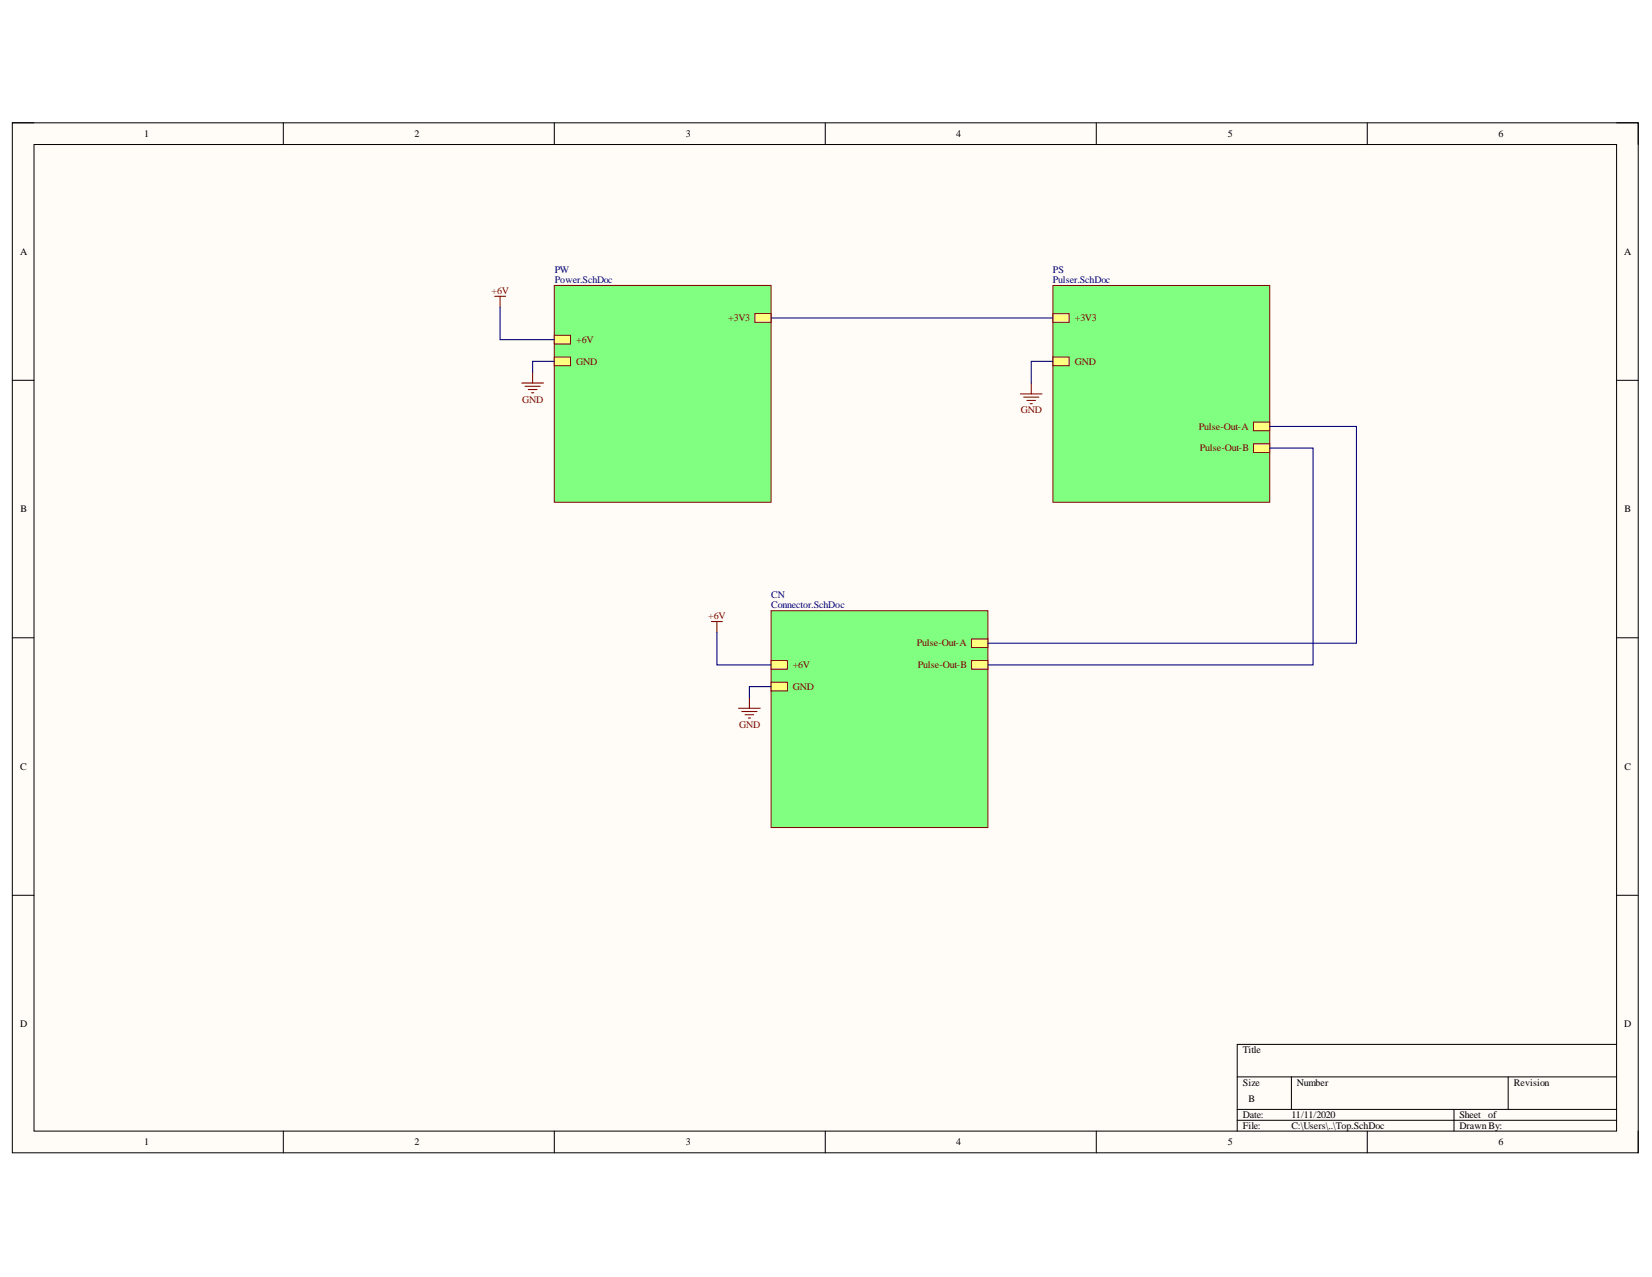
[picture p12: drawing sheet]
<svg xmlns="http://www.w3.org/2000/svg" width="279mm" height="216mm" viewBox="0 0 279 216" stroke-linecap="round" stroke-linejoin="round" font-family="sans-serif">
<defs><g id="words">
<g font-size="1.7">
<text x="24.4" y="23.2">1</text>
<text x="70.1" y="23.2">2</text>
<text x="116" y="23.2">3</text>
<text x="161.7" y="23.2">4</text>
<text x="207.7" y="23.2">5</text>
<text x="253.4" y="23.2">6</text>
<text x="3.4" y="43">A</text>
<text x="274.7" y="43">A</text>
<text x="3.5" y="86.6">B</text>
<text x="274.8" y="86.6">B</text>
<text x="3.4" y="130.2">C</text>
<text x="274.8" y="130.2">C</text>
<text x="3.4" y="173.6">D</text>
<text x="274.7" y="173.6">D</text>
<text x="210.2" y="178">Title</text>
<text x="210.2" y="183.5">Size</text>
<text x="219.3" y="183.5">Number</text>
<text x="256.1" y="183.5">Revision</text>
<text x="210.2" y="189">Date:</text>
<text x="210.2" y="190.9">File:</text>
<text x="211.1" y="186.2">B</text>
<text x="218.4" y="189">11/11/2020</text>
<text x="218.4" y="190.9">C:\Users\..\Top.SchDoc</text>
<text x="246.8" y="189">Sheet</text>
<text x="246.8" y="190.9">DrawnBy:</text>
<text x="251.7" y="189">of</text>
<text x="24.4" y="193.6">1</text>
<text x="70.1" y="193.6">2</text>
<text x="116" y="193.6">3</text>
<text x="161.7" y="193.6">4</text>
<text x="207.7" y="193.6">5</text>
<text x="253.4" y="193.6">6</text>
</g>
<g font-size="1.7" fill="#000080">
<text x="93.8" y="46.1">PW</text>
<text x="93.8" y="47.9">Power.SchDoc</text>
<text x="178.1" y="46.1">PS</text>
<text x="178.1" y="47.9">Pulser.SchDoc</text>
<text x="130.4" y="101.1">CN</text>
<text x="130.4" y="102.8">Connector.SchDoc</text>
</g>
<g font-size="1.7" fill="#800000">
<text x="83.2" y="49.7">+6V</text>
<text x="97.4" y="57.9">+6V</text>
<text x="123.2" y="54.3">+3V3</text>
<text x="181.8" y="54.3">+3V3</text>
<text x="97.4" y="61.6">GND</text>
<text x="181.8" y="61.6">GND</text>
<text x="88.3" y="68.1">GND</text>
<text x="172.7" y="69.9">GND</text>
<text x="202.8" y="72.6">Pulse-Out-A</text>
<text x="202.9" y="76.3">Pulse-Out-B</text>
<text x="119.8" y="104.7">+6V</text>
<text x="134.1" y="113">+6V</text>
<text x="155.1" y="109.3">Pulse-Out-A</text>
<text x="155.2" y="113">Pulse-Out-B</text>
<text x="134.1" y="116.6">GND</text>
<text x="125" y="123.1">GND</text>
</g>
</g></defs>
<path d="M2.1 20.8h275v174.1h-275z" fill-rule="evenodd" fill="#fffcf8"/>
<path d="M2.1 20.8h275v174.1h-275z" fill="none" stroke="#000" stroke-width=".17"/>
<path d="M5.8 24.4h267.6v166.8h-267.6z" fill-rule="evenodd" fill="#fffcf8"/>
<g fill="none" stroke="#000" stroke-width=".17">
<path d="M2.1 20.8h3.7M5.8 24.4h267.6v166.8h-267.6zM47.9 20.8v3.6M93.7 20.8v3.6M139.6 20.8v3.6M185.4 20.8v3.6M231.2 20.8v3.6M273.4 20.8h3.7v3.6M2.1 64.3h3.7M273.4 64.3h3.7M2.1 107.8h3.7M273.4 107.8h3.7"/>
<path d="M2.1 151.4h3.7M273.4 151.4h3.7M273.4 176.6h-64.2v14.6M47.9 191.2v3.7M93.7 191.2v3.7M139.6 191.2v3.7M185.4 191.2v3.7M209.2 182.1h64.2M209.2 187.6h64.2M209.2 189.4h64.2M218.4 182.1v5.5M231.2 191.2v3.7"/>
<path d="M245.9 187.6v3.6M255.1 182.1v5.5M277.1 191.2v3.7"/>
</g>
<path d="M93.7 48.3h36.7v36.6h-36.7z" fill-rule="evenodd" fill="#80ff80"/>
<path d="M93.7 48.3h36.7v36.6h-36.7z" fill="none" stroke="#800000" stroke-width=".17"/>
<path d="M93.7 56.7h2.8v1.5h-2.8z" fill-rule="evenodd" fill="#ffff80"/>
<path d="M93.7 56.7h2.8v1.5h-2.8z" fill="none" stroke="#800000" stroke-width=".17"/>
<path d="M93.7 60.4h2.8v1.4h-2.8z" fill-rule="evenodd" fill="#ffff80"/>
<path d="M93.7 60.4h2.8v1.4h-2.8z" fill="none" stroke="#800000" stroke-width=".17"/>
<path d="M127.7 53h2.7v1.5h-2.7z" fill-rule="evenodd" fill="#ffff80"/>
<path d="M127.7 53h2.7v1.5h-2.7z" fill="none" stroke="#800000" stroke-width=".17"/>
<path d="M178.1 48.3h36.6v36.6h-36.6z" fill-rule="evenodd" fill="#80ff80"/>
<path d="M178.1 48.3h36.6v36.6h-36.6z" fill="none" stroke="#800000" stroke-width=".17"/>
<path d="M178.1 53h2.7v1.5h-2.7z" fill-rule="evenodd" fill="#ffff80"/>
<path d="M178.1 53h2.7v1.5h-2.7z" fill="none" stroke="#800000" stroke-width=".17"/>
<path d="M178.1 60.4h2.7v1.4h-2.7z" fill-rule="evenodd" fill="#ffff80"/>
<path d="M178.1 60.4h2.7v1.4h-2.7z" fill="none" stroke="#800000" stroke-width=".17"/>
<path d="M212 75h2.7v1.5h-2.7z" fill-rule="evenodd" fill="#ffff80"/>
<path d="M212 75h2.7v1.5h-2.7z" fill="none" stroke="#800000" stroke-width=".17"/>
<path d="M212 71.4h2.7v1.4h-2.7z" fill-rule="evenodd" fill="#ffff80"/>
<path d="M212 71.4h2.7v1.4h-2.7z" fill="none" stroke="#800000" stroke-width=".17"/>
<path d="M130.4 103.3h36.7v36.6h-36.7z" fill-rule="evenodd" fill="#80ff80"/>
<path d="M130.4 103.3h36.7v36.6h-36.7z" fill="none" stroke="#800000" stroke-width=".17"/>
<path d="M130.4 115.3h2.8v1.5h-2.8z" fill-rule="evenodd" fill="#ffff80"/>
<path d="M130.4 115.3h2.8v1.5h-2.8z" fill="none" stroke="#800000" stroke-width=".17"/>
<path d="M130.4 111.7h2.8v1.4h-2.8z" fill-rule="evenodd" fill="#ffff80"/>
<path d="M130.4 111.7h2.8v1.4h-2.8z" fill="none" stroke="#800000" stroke-width=".17"/>
<path d="M164.3 108h2.8v1.5h-2.8z" fill-rule="evenodd" fill="#ffff80"/>
<path d="M164.3 108h2.8v1.5h-2.8z" fill="none" stroke="#800000" stroke-width=".17"/>
<path d="M164.3 111.7h2.8v1.4h-2.8z" fill-rule="evenodd" fill="#ffff80"/>
<path d="M164.3 111.7h2.8v1.4h-2.8z" fill="none" stroke="#800000" stroke-width=".17"/>
<g fill="none" stroke="#800000" stroke-width=".18">
<path d="M83.7 50.1h1.8M84.6 50.1v1.8M88.3 64.8h3.6M88.8 65.3h2.6M89.3 65.9h1.5M89.9 66.4h.4M90.1 62.9v1.9M172.6 66.6h3.6M173.1 67.1h2.6M173.7 67.7h1.4M174.2 68.2h.4M174.4 64.8v1.8"/>
<path d="M120.3 105.1h1.9M121.2 105.1v1.8M124.9 119.7h3.7M126.7 117.9v1.8M125.5 120.3h2.5M126 120.8h1.5M126.6 121.4h.3"/>
</g>
<path d="M84.6 51.9v5.5h9.1M130.4 53.8h47.7M93.7 61.1h-3.6v1.8M178.1 61.1h-3.7v3.7M214.7 72.1h14.7v36.6h-62.3M214.7 75.8h7.4v36.6h-55M121.2 106.9v5.5h9.2M130.4 116.1h-3.7v1.8" fill="none" stroke="#000080" stroke-width=".18"/>
<use href="#words"/>
</svg>
